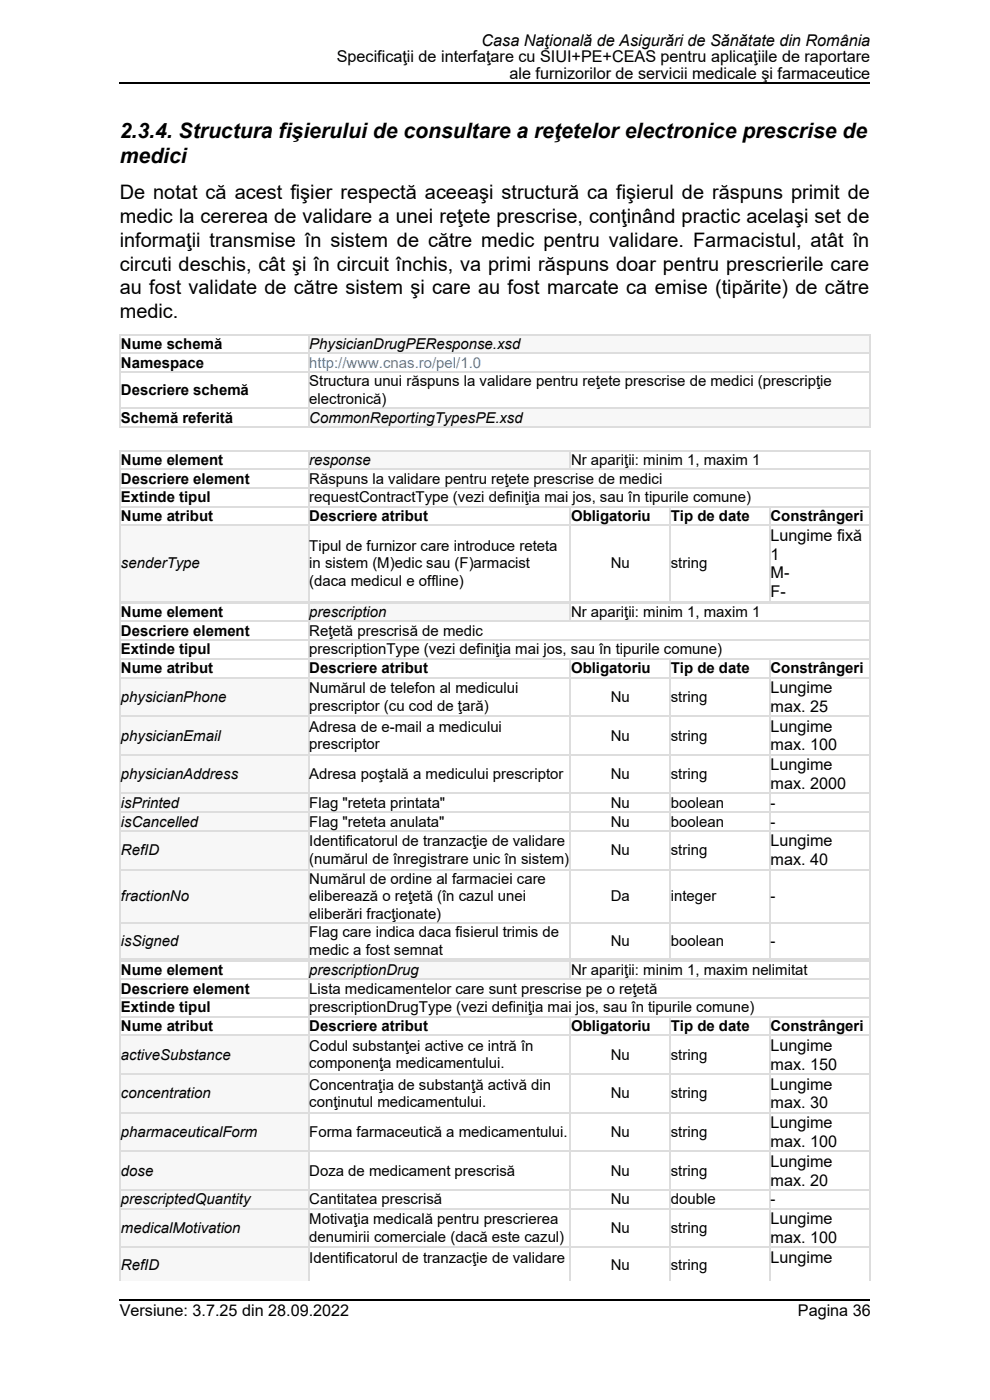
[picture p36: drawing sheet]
<svg xmlns="http://www.w3.org/2000/svg" width="210mm" height="297mm" viewBox="0 0 210 297" stroke-linecap="round" stroke-linejoin="round" font-family="sans-serif">
<defs><g id="words">
<g font-size="4.5">
<text x="25.4" y="29.4">2.3.4. Structura fişierului de consultare a reţetelor electronice prescrise de</text>
<text x="25.4" y="34.6">medici</text>
</g>
<g font-size="4.2">
<text x="25.4" y="42.3">De notat că acest fişier respectă aceeaşi structură ca fişierul de răspuns primit de</text>
<text x="25.4" y="47.3">medic la cererea de validare a unei reţete prescrise, conţinând practic acelaşi set de</text>
<text x="25.4" y="52.4">informaţii transmise în sistem de către medic pentru validare. Farmacistul, atât în</text>
<text x="25.4" y="57.4">circuti deschis, cât şi în circuit închis, va primi răspuns doar pentru prescrierile care</text>
<text x="25.4" y="62.4">au fost validate de către sistem şi care au fost marcate ca emise (tipărite) de către</text>
<text x="25.4" y="67.4">medic.</text>
</g>
<g font-size="3.4">
<text x="102.2" y="9.8">Casa Naţională de Asigurări de Sănătate din România</text>
<text x="71.4" y="13.2">Specificaţii de interfaţare cu SIUI+PE+CEAS pentru aplicaţiile de raportare</text>
<text x="108.1" y="16.7">ale furnizorilor de servicii medicale şi farmaceutice</text>
<text x="163.4" y="114.8">Lungime fixă</text>
<text x="163.4" y="118.7">1</text>
<text x="163.4" y="122.7">M-</text>
<text x="163.4" y="126.7">F-</text>
<text x="163.4" y="147">Lungime</text>
<text x="163.4" y="151">max. 25</text>
<text x="163.4" y="155.2">Lungime</text>
<text x="163.4" y="159.2">max. 100</text>
<text x="163.4" y="163.4">Lungime</text>
<text x="163.4" y="167.4">max. 2000</text>
<text x="163.4" y="179.6">Lungime</text>
<text x="163.4" y="183.5">max. 40</text>
<text x="163.4" y="222.9">Lungime</text>
<text x="163.4" y="226.9">max. 150</text>
<text x="163.4" y="231.1">Lungime</text>
<text x="163.4" y="235.1">max. 30</text>
<text x="163.4" y="239.3">Lungime</text>
<text x="163.4" y="243.3">max. 100</text>
<text x="163.4" y="247.5">Lungime</text>
<text x="163.4" y="251.5">max. 20</text>
<text x="163.4" y="259.7">Lungime</text>
<text x="163.4" y="263.7">max. 100</text>
<text x="163.4" y="267.9">Lungime</text>
<text x="25.4" y="279.3">Versiune: 3.7.25 din 28.09.2022</text>
<text x="169.3" y="279.3">Pagina 36</text>
</g>
<g font-size="3.2">
<text x="25.7" y="74.1">Nume schemă</text>
<text x="65.6" y="74.1">PhysicianDrugPEResponse.xsd</text>
<text x="25.7" y="78">Namespace</text>
<text x="25.7" y="83.8">Descriere schemă</text>
<text x="65.6" y="82">Structura unui răspuns la validare pentru reţete prescrise de medici (prescripţie</text>
<text x="25.7" y="89.7">Schemă referită</text>
<text x="65.6" y="85.7">electronică)</text>
<text x="65.6" y="89.7">CommonReportingTypesPE.xsd</text>
<text x="25.7" y="98.6">Nume element</text>
<text x="65.6" y="98.6">response</text>
<text x="121.1" y="98.6">Nr apariţii: minim 1, maxim 1</text>
<text x="25.7" y="102.6">Descriere element</text>
<text x="25.7" y="106.6">Extinde tipul</text>
<text x="65.6" y="102.6">Răspuns la validare pentru reţete prescrise de medici</text>
<text x="65.6" y="106.6">requestContractType (vezi definiţia mai jos, sau în tipurile comune)</text>
<text x="25.7" y="110.5">Nume atribut</text>
<text x="65.6" y="110.5">Descriere atribut</text>
<text x="121.1" y="110.5">Obligatoriu</text>
<text x="142.3" y="110.5">Tip de date</text>
<text x="163.4" y="110.5">Constrângeri</text>
<text x="65.6" y="116.9">Tipul de furnizor care introduce reteta</text>
<text x="25.7" y="120.6">senderType</text>
<text x="65.6" y="120.6">i</text>
<text x="65.6" y="124.3">(daca medicul e offline)</text>
<text x="66.3" y="120.6">n sistem (M)edic sau (F)armacist</text>
<text x="129.5" y="120.6">Nu</text>
<text x="142.3" y="120.6">string</text>
<text x="25.7" y="130.9">Nume element</text>
<text x="65.6" y="130.9">prescription</text>
<text x="121.1" y="130.9">Nr apariţii: minim 1, maxim 1</text>
<text x="25.7" y="134.9">Descriere element</text>
<text x="65.6" y="134.9">Reţetă prescrisă de medic</text>
<text x="25.7" y="138.8">Extinde tipul</text>
<text x="25.7" y="142.8">Nume atribut</text>
<text x="65.6" y="138.8">prescriptionType (vezi definiţia mai jos, sau în tipurile comune)</text>
<text x="65.6" y="142.8">Descriere atribut</text>
<text x="121.1" y="142.8">Obligatoriu</text>
<text x="142.3" y="142.8">Tip de date</text>
<text x="163.4" y="142.8">Constrângeri</text>
<text x="25.7" y="148.9">physicianPhone</text>
<text x="65.6" y="147">Numărul de telefon al medicului</text>
<text x="129.5" y="148.9">Nu</text>
<text x="142.3" y="148.9">string</text>
<text x="65.6" y="150.7">prescriptor (cu cod de ţară)</text>
<text x="65.6" y="155.2">Adresa de e-mail a medicului</text>
<text x="25.7" y="157.1">physicianEmail</text>
<text x="65.6" y="158.9">prescriptor</text>
<text x="129.5" y="157.1">Nu</text>
<text x="142.3" y="157.1">string</text>
<text x="25.7" y="165.3">physicianAddress</text>
<text x="65.6" y="165.3">Adresa poştală a medicului prescriptor</text>
<text x="129.5" y="165.3">Nu</text>
<text x="142.3" y="165.3">string</text>
<text x="25.7" y="171.4">i</text>
<text x="26.4" y="171.4">sPrinted</text>
<text x="65.6" y="171.4">Flag &quot;reteta printata&quot;</text>
<text x="129.5" y="171.4">Nu</text>
<text x="142.3" y="171.4">boolean</text>
<text x="163.4" y="171.4">-</text>
<text x="25.7" y="175.3">i</text>
<text x="26.4" y="175.3">sCancelled</text>
<text x="65.6" y="175.3">Flag &quot;reteta anulata&quot;</text>
<text x="65.6" y="179.6">I</text>
<text x="66.5" y="179.6">dentificatorul de tranzacţie de validare</text>
<text x="129.5" y="175.3">Nu</text>
<text x="142.3" y="175.3">boolean</text>
<text x="163.4" y="175.3">-</text>
<text x="25.7" y="181.4">RefID</text>
<text x="65.6" y="183.3">(numărul de înregistrare unic în sistem)</text>
<text x="129.5" y="181.4">Nu</text>
<text x="142.3" y="181.4">string</text>
<text x="25.7" y="191.2">fractionNo</text>
<text x="65.6" y="187.5">Numărul de ordine al farmaciei care</text>
<text x="65.6" y="191.2">eliberează o reţetă (în cazul unei</text>
<text x="129.5" y="191.2">Da</text>
<text x="142.3" y="191.2">i</text>
<text x="143" y="191.2">nteger</text>
<text x="163.4" y="191.2">-</text>
<text x="65.6" y="194.9">eliberări fracţionate)</text>
<text x="25.7" y="200.7">i</text>
<text x="26.4" y="200.7">sSigned</text>
<text x="65.6" y="198.9">Flag care indica daca fisierul trimis de</text>
<text x="65.6" y="202.6">medic a fost semnat</text>
<text x="129.5" y="200.7">Nu</text>
<text x="142.3" y="200.7">boolean</text>
<text x="163.4" y="200.7">-</text>
<text x="25.7" y="206.8">Nume element</text>
<text x="65.6" y="206.8">prescriptionDrug</text>
<text x="121.1" y="206.8">Nr apariţii: minim 1, maxim nelimitat</text>
<text x="25.7" y="210.8">Descriere element</text>
<text x="25.7" y="214.7">Extinde tipul</text>
<text x="65.6" y="210.8">Lista medicamentelor care sunt prescrise pe o reţetă</text>
<text x="65.6" y="214.7">prescriptionDrugType (vezi definiţia mai jos, sau în tipurile comune)</text>
<text x="25.7" y="218.7">Nume atribut</text>
<text x="65.6" y="218.7">Descriere atribut</text>
<text x="121.1" y="218.7">Obligatoriu</text>
<text x="142.3" y="218.7">Tip de date</text>
<text x="163.4" y="218.7">Constrângeri</text>
<text x="25.7" y="224.8">activeSubstance</text>
<text x="65.6" y="222.9">Codul substanţei active ce intră în</text>
<text x="65.6" y="226.7">componenţa medicamentului.</text>
<text x="129.5" y="224.8">Nu</text>
<text x="142.3" y="224.8">string</text>
<text x="25.7" y="233">concentration</text>
<text x="65.6" y="231.1">Concentraţia de substanţă activă din</text>
<text x="129.5" y="233">Nu</text>
<text x="142.3" y="233">string</text>
<text x="65.6" y="234.8">conţinutul medicamentului.</text>
<text x="25.7" y="241.2">pharmaceuticalForm</text>
<text x="65.6" y="241.2">Forma farmaceutică a medicamentului.</text>
<text x="129.5" y="241.2">Nu</text>
<text x="142.3" y="241.2">string</text>
<text x="25.7" y="249.4">dose</text>
<text x="65.6" y="249.4">Doza de medicament prescrisă</text>
<text x="129.5" y="249.4">Nu</text>
<text x="142.3" y="249.4">string</text>
<text x="25.7" y="255.5">prescriptedQuantity</text>
<text x="65.6" y="255.5">Cantitatea prescrisă</text>
<text x="129.5" y="255.5">Nu</text>
<text x="142.3" y="255.5">double</text>
<text x="163.4" y="255.5">-</text>
<text x="25.7" y="261.6">medicalMotivation</text>
<text x="65.6" y="259.7">Motivaţia medicală pentru prescrierea</text>
<text x="65.6" y="263.4">denumirii comerciale (dacă este cazul)</text>
<text x="129.5" y="261.6">Nu</text>
<text x="142.3" y="261.6">string</text>
<text x="25.7" y="269.5">RefID</text>
<text x="65.6" y="267.9">I</text>
<text x="66.5" y="267.9">dentificatorul de tranzacţie de validare</text>
<text x="129.5" y="269.5">Nu</text>
<text x="142.3" y="269.5">string</text>
</g>
<text font-size="3.2" fill="#4183c4" x="65.6" y="78">http://www.cnas.ro/pel/1.0</text>
</g></defs>
<path d="M65.3 70.9h119v3.9h-119z" fill="#f7f7f7"/>
<g fill="#fff">
<path d="M25.4 74.8h39.9v4h-39.9z"/>
<path d="M65.3 74.8h119v4h-119z"/>
<path d="M25.4 78.8h39.9v7.7h-39.9z"/>
<path d="M65.3 78.8h119v7.7h-119z"/>
<path d="M25.4 86.5h39.9v3.9h-39.9z"/>
<path d="M65.3 86.5h119v3.9h-119z"/>
</g>
<path d="M65.3 86.5h119v3.9h-119z" fill="#f7f7f7"/>
<path d="M25.4 78.9h159.2M25.4 75h159.2M25.4 71h159.2M25.5 70.9v19.8M65.5 70.9v19.8M184.5 70.9v19.8M25.4 90.6h159.2M25.4 86.6h159.2" fill="none" stroke="#ddd" stroke-width=".26"/>
<g fill="#fff">
<path d="M25.4 95.5h39.9v3.9h-39.9z"/>
<path d="M65.3 95.5h55.6v3.9h-55.6z"/>
</g>
<path d="M65.3 95.5h55.6v3.9h-55.6z" fill="#f7f7f7"/>
<g fill="#fff">
<path d="M120.9 95.5h63.4v3.9h-63.4z"/>
<path d="M25.4 99.4h39.9v4h-39.9z"/>
<path d="M65.3 99.4h119v4h-119z"/>
<path d="M25.4 103.4h39.9v4h-39.9z"/>
<path d="M65.3 103.4h119v4h-119z"/>
<path d="M25.4 107.4h39.9v3.9h-39.9z"/>
<path d="M65.3 107.4h55.6v3.9h-55.6z"/>
<path d="M120.9 107.4h21.1v3.9h-21.1z"/>
<path d="M142 107.4h21.2v3.9h-21.2z"/>
<path d="M163.2 107.4h21.1v3.9h-21.1z"/>
<path d="M25.4 111.3h39.9v16.2h-39.9z"/>
</g>
<path d="M25.4 111.3h39.9v16.2h-39.9z" fill="#f7f7f7"/>
<g fill="#fff">
<path d="M65.3 111.3h55.6v16.2h-55.6z"/>
<path d="M120.9 111.3h21.1v16.2h-21.1z"/>
<path d="M142 111.3h21.2v16.2h-21.2z"/>
<path d="M163.2 111.3h21.1v16.2h-21.1z"/>
</g>
<g fill="none" stroke="#ddd" stroke-width=".26">
<path d="M25.4 99.6h159.2M25.4 95.6h159.2M25.5 95.5v32.2M65.5 95.5v32.2M121 95.5v4.2M184.5 95.5v32.2M25.4 111.5h159.2M25.4 107.5h159.2M25.4 103.5h159.2M121 107.4v20.3M142.2 107.4v20.3M163.3 107.4v20.3"/>
<path d="M25.4 127.6h159.2"/>
</g>
<g fill="#fff">
<path d="M25.4 127.7h39.9v4h-39.9z"/>
<path d="M65.3 127.7h55.6v4h-55.6z"/>
</g>
<path d="M65.3 127.7h55.6v4h-55.6z" fill="#f7f7f7"/>
<g fill="#fff">
<path d="M120.9 127.7h63.4v4h-63.4z"/>
<path d="M25.4 131.7h39.9v4h-39.9z"/>
<path d="M65.3 131.7h119v4h-119z"/>
<path d="M25.4 135.7h39.9v3.9h-39.9z"/>
<path d="M65.3 135.7h119v3.9h-119z"/>
<path d="M25.4 139.6h39.9v4h-39.9z"/>
<path d="M65.3 139.6h55.6v4h-55.6z"/>
<path d="M120.9 139.6h21.1v4h-21.1z"/>
<path d="M142 139.6h21.2v4h-21.2z"/>
<path d="M163.2 139.6h21.1v4h-21.1z"/>
<path d="M25.4 143.6h39.9v8.2h-39.9z"/>
</g>
<path d="M25.4 143.6h39.9v8.2h-39.9z" fill="#f7f7f7"/>
<g fill="#fff">
<path d="M65.3 143.6h55.6v8.2h-55.6z"/>
<path d="M120.9 143.6h21.1v8.2h-21.1z"/>
<path d="M142 143.6h21.2v8.2h-21.2z"/>
<path d="M163.2 143.6h21.1v8.2h-21.1z"/>
<path d="M25.4 151.8h39.9v8.2h-39.9z"/>
</g>
<path d="M25.4 151.8h39.9v8.2h-39.9z" fill="#f7f7f7"/>
<g fill="#fff">
<path d="M65.3 151.8h55.6v8.2h-55.6z"/>
<path d="M120.9 151.8h21.1v8.2h-21.1z"/>
<path d="M142 151.8h21.2v8.2h-21.2z"/>
<path d="M163.2 151.8h21.1v8.2h-21.1z"/>
<path d="M25.4 160h39.9v8.2h-39.9z"/>
</g>
<path d="M25.4 160h39.9v8.2h-39.9z" fill="#f7f7f7"/>
<g fill="#fff">
<path d="M65.3 160h55.6v8.2h-55.6z"/>
<path d="M120.9 160h21.1v8.2h-21.1z"/>
<path d="M142 160h21.2v8.2h-21.2z"/>
<path d="M163.2 160h21.1v8.2h-21.1z"/>
<path d="M25.4 168.2h39.9v4h-39.9z"/>
</g>
<path d="M25.4 168.2h39.9v4h-39.9z" fill="#f7f7f7"/>
<g fill="#fff">
<path d="M65.3 168.2h55.6v4h-55.6z"/>
<path d="M120.9 168.2h21.1v4h-21.1z"/>
<path d="M142 168.2h21.2v4h-21.2z"/>
<path d="M163.2 168.2h21.1v4h-21.1z"/>
<path d="M25.4 172.2h39.9v3.9h-39.9z"/>
</g>
<path d="M25.4 172.2h39.9v3.9h-39.9z" fill="#f7f7f7"/>
<g fill="#fff">
<path d="M65.3 172.2h55.6v3.9h-55.6z"/>
<path d="M120.9 172.2h21.1v3.9h-21.1z"/>
<path d="M142 172.2h21.2v3.9h-21.2z"/>
<path d="M163.2 172.2h21.1v3.9h-21.1z"/>
<path d="M25.4 176.1h39.9v8.2h-39.9z"/>
</g>
<path d="M25.4 176.1h39.9v8.2h-39.9z" fill="#f7f7f7"/>
<g fill="#fff">
<path d="M65.3 176.1h55.6v8.2h-55.6z"/>
<path d="M120.9 176.1h21.1v8.2h-21.1z"/>
<path d="M142 176.1h21.2v8.2h-21.2z"/>
<path d="M163.2 176.1h21.1v8.2h-21.1z"/>
<path d="M25.4 184.3h39.9v11.4h-39.9z"/>
</g>
<path d="M25.4 184.3h39.9v11.4h-39.9z" fill="#f7f7f7"/>
<g fill="#fff">
<path d="M65.3 184.3h55.6v11.4h-55.6z"/>
<path d="M120.9 184.3h21.1v11.4h-21.1z"/>
<path d="M142 184.3h21.2v11.4h-21.2z"/>
<path d="M163.2 184.3h21.1v11.4h-21.1z"/>
<path d="M25.4 195.7h39.9v7.7h-39.9z"/>
</g>
<path d="M25.4 195.7h39.9v7.7h-39.9z" fill="#f7f7f7"/>
<g fill="#fff">
<path d="M65.3 195.7h55.6v7.7h-55.6z"/>
<path d="M120.9 195.7h21.1v7.7h-21.1z"/>
<path d="M142 195.7h21.2v7.7h-21.2z"/>
<path d="M163.2 195.7h21.1v7.7h-21.1z"/>
</g>
<g fill="none" stroke="#ddd" stroke-width=".26">
<path d="M25.4 139.8h159.2M25.4 135.8h159.2M25.4 131.8h159.2M25.4 127.9h159.2M25.5 127.7v75.9M65.5 127.7v75.9M121 127.7v4.3M121 139.6v64M142.2 139.6v64M163.3 139.6v64M184.5 127.7v75.9M25.4 151.9h159.2"/>
<path d="M25.4 143.7h159.2M25.4 176.3h159.2M25.4 172.3h159.2M25.4 168.3h159.2M25.4 160.1h159.2M25.4 195.8h159.2M25.4 184.5h159.2M25.4 203.5h159.2"/>
</g>
<g fill="#fff">
<path d="M25.4 203.6h39.9v4h-39.9z"/>
<path d="M65.3 203.6h55.6v4h-55.6z"/>
</g>
<path d="M65.3 203.6h55.6v4h-55.6z" fill="#f7f7f7"/>
<g fill="#fff">
<path d="M120.9 203.6h63.4v4h-63.4z"/>
<path d="M25.4 207.6h39.9v4h-39.9z"/>
<path d="M65.3 207.6h119v4h-119z"/>
<path d="M25.4 211.6h39.9v3.9h-39.9z"/>
<path d="M65.3 211.6h119v3.9h-119z"/>
<path d="M25.4 215.5h39.9v4h-39.9z"/>
<path d="M65.3 215.5h55.6v4h-55.6z"/>
<path d="M120.9 215.5h21.1v4h-21.1z"/>
<path d="M142 215.5h21.2v4h-21.2z"/>
<path d="M163.2 215.5h21.1v4h-21.1z"/>
<path d="M25.4 219.5h39.9v8.2h-39.9z"/>
</g>
<path d="M25.4 219.5h39.9v8.2h-39.9z" fill="#f7f7f7"/>
<g fill="#fff">
<path d="M65.3 219.5h55.6v8.2h-55.6z"/>
<path d="M120.9 219.5h21.1v8.2h-21.1z"/>
<path d="M142 219.5h21.2v8.2h-21.2z"/>
<path d="M163.2 219.5h21.1v8.2h-21.1z"/>
<path d="M25.4 227.7h39.9v8.2h-39.9z"/>
</g>
<path d="M25.4 227.7h39.9v8.2h-39.9z" fill="#f7f7f7"/>
<g fill="#fff">
<path d="M65.3 227.7h55.6v8.2h-55.6z"/>
<path d="M120.9 227.7h21.1v8.2h-21.1z"/>
<path d="M142 227.7h21.2v8.2h-21.2z"/>
<path d="M163.2 227.7h21.1v8.2h-21.1z"/>
<path d="M25.4 235.9h39.9v8.2h-39.9z"/>
</g>
<path d="M25.4 235.9h39.9v8.2h-39.9z" fill="#f7f7f7"/>
<g fill="#fff">
<path d="M65.3 235.9h55.6v8.2h-55.6z"/>
<path d="M120.9 235.9h21.1v8.2h-21.1z"/>
<path d="M142 235.9h21.2v8.2h-21.2z"/>
<path d="M163.2 235.9h21.1v8.2h-21.1z"/>
<path d="M25.4 244.1h39.9v8.2h-39.9z"/>
</g>
<path d="M25.4 244.1h39.9v8.2h-39.9z" fill="#f7f7f7"/>
<g fill="#fff">
<path d="M65.3 244.1h55.6v8.2h-55.6z"/>
<path d="M120.9 244.1h21.1v8.2h-21.1z"/>
<path d="M142 244.1h21.2v8.2h-21.2z"/>
<path d="M163.2 244.1h21.1v8.2h-21.1z"/>
<path d="M25.4 252.3h39.9v4h-39.9z"/>
</g>
<path d="M25.4 252.3h39.9v4h-39.9z" fill="#f7f7f7"/>
<g fill="#fff">
<path d="M65.3 252.3h55.6v4h-55.6z"/>
<path d="M120.9 252.3h21.1v4h-21.1z"/>
<path d="M142 252.3h21.2v4h-21.2z"/>
<path d="M163.2 252.3h21.1v4h-21.1z"/>
<path d="M25.4 256.3h39.9v8.2h-39.9z"/>
</g>
<path d="M25.4 256.3h39.9v8.2h-39.9z" fill="#f7f7f7"/>
<g fill="#fff">
<path d="M65.3 256.3h55.6v8.2h-55.6z"/>
<path d="M120.9 256.3h21.1v8.2h-21.1z"/>
<path d="M142 256.3h21.2v8.2h-21.2z"/>
<path d="M163.2 256.3h21.1v8.2h-21.1z"/>
<path d="M25.4 264.5h39.9v7.2h-39.9z"/>
</g>
<path d="M25.4 264.5h39.9v7.2h-39.9z" fill="#f7f7f7"/>
<g fill="#fff">
<path d="M65.3 264.5h55.6v7.2h-55.6z"/>
<path d="M120.9 264.5h21.1v7.2h-21.1z"/>
<path d="M142 264.5h21.2v7.2h-21.2z"/>
<path d="M163.2 264.5h21.1v7.2h-21.1z"/>
</g>
<g fill="none" stroke="#ddd" stroke-width=".26">
<path d="M25.4 219.6h159.2M25.4 215.7h159.2M25.4 211.7h159.2M25.4 207.7h159.2M25.4 203.8h159.2M25.5 203.6v68.1M65.5 203.6v68.1M121 203.6v4.3M121 215.5v56.2M142.2 215.5v56.2M163.3 215.5v56.2M184.5 203.6v68.1"/>
<path d="M25.4 236h159.2M25.4 227.8h159.2M25.4 256.4h159.2M25.4 252.4h159.2M25.4 244.2h159.2M25.4 264.6h159.2"/>
</g>
<path d="M25.4 17.6h159.2M25.4 275.7h159.2" fill="none" stroke="#000" stroke-width=".26"/>
<use href="#words"/>
</svg>
